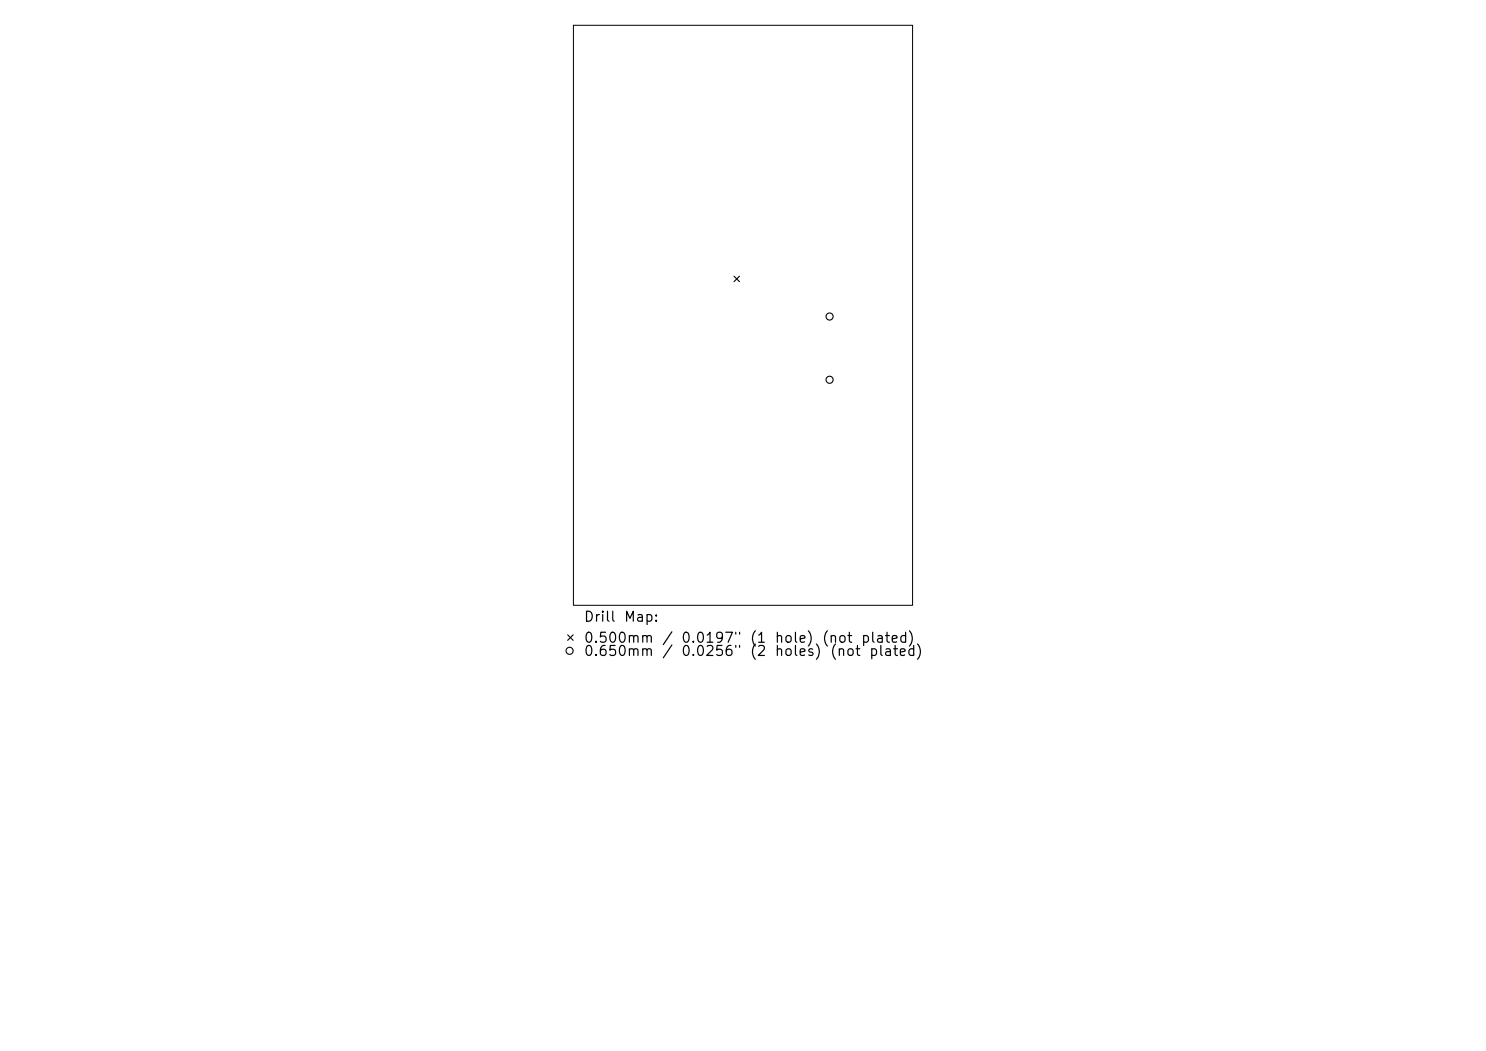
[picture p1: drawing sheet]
<svg xmlns="http://www.w3.org/2000/svg" width="297mm" height="210mm" viewBox="0 0 297 210" stroke-linecap="round" stroke-linejoin="round" font-family="sans-serif">
<defs><g id="words">
<g font-size="2">
<text x="116.6" y="124.7">Drill</text>
<text x="124.6" y="124.7">Map:</text>
<text x="116.6" y="128.9">0.500mm</text>
<text x="116.6" y="131.6">0.650mm</text>
<text x="132.2" y="128.9">/</text>
<text x="132.2" y="131.6">/</text>
<text x="136" y="128.9">0.0197&quot;</text>
<text x="136" y="131.6">0.0256&quot;</text>
<text x="149.7" y="128.9">(1</text>
<text x="149.7" y="131.6">(2</text>
<text x="154.7" y="128.9">hole)</text>
<text x="154.7" y="131.6">holes)</text>
<text x="164.1" y="128.9">(not</text>
<text x="165.7" y="131.6">(not</text>
<text x="171.9" y="128.9">plated)</text>
<text x="173.6" y="131.6">plated)</text>
</g>
</g></defs>
<path d="M114.6 5.1h67.8v115.8h-67.8z" fill="none" stroke="#000" stroke-width=".2"/>
<g fill="none" stroke="#000" stroke-width=".22">
<path d="M146.7 55.2l1.1 1.1M147.8 55.2l-1.1 1.1M113.5 126.9l1.1 1.1M114.6 126.9l-1.1 1.1"/>
<circle cx="165.8" cy="75.9" r=".71"/>
<circle cx="165.8" cy="63.2" r=".71"/>
<circle cx="113.8" cy="130" r=".71"/>
</g>
<use href="#words"/>
</svg>
